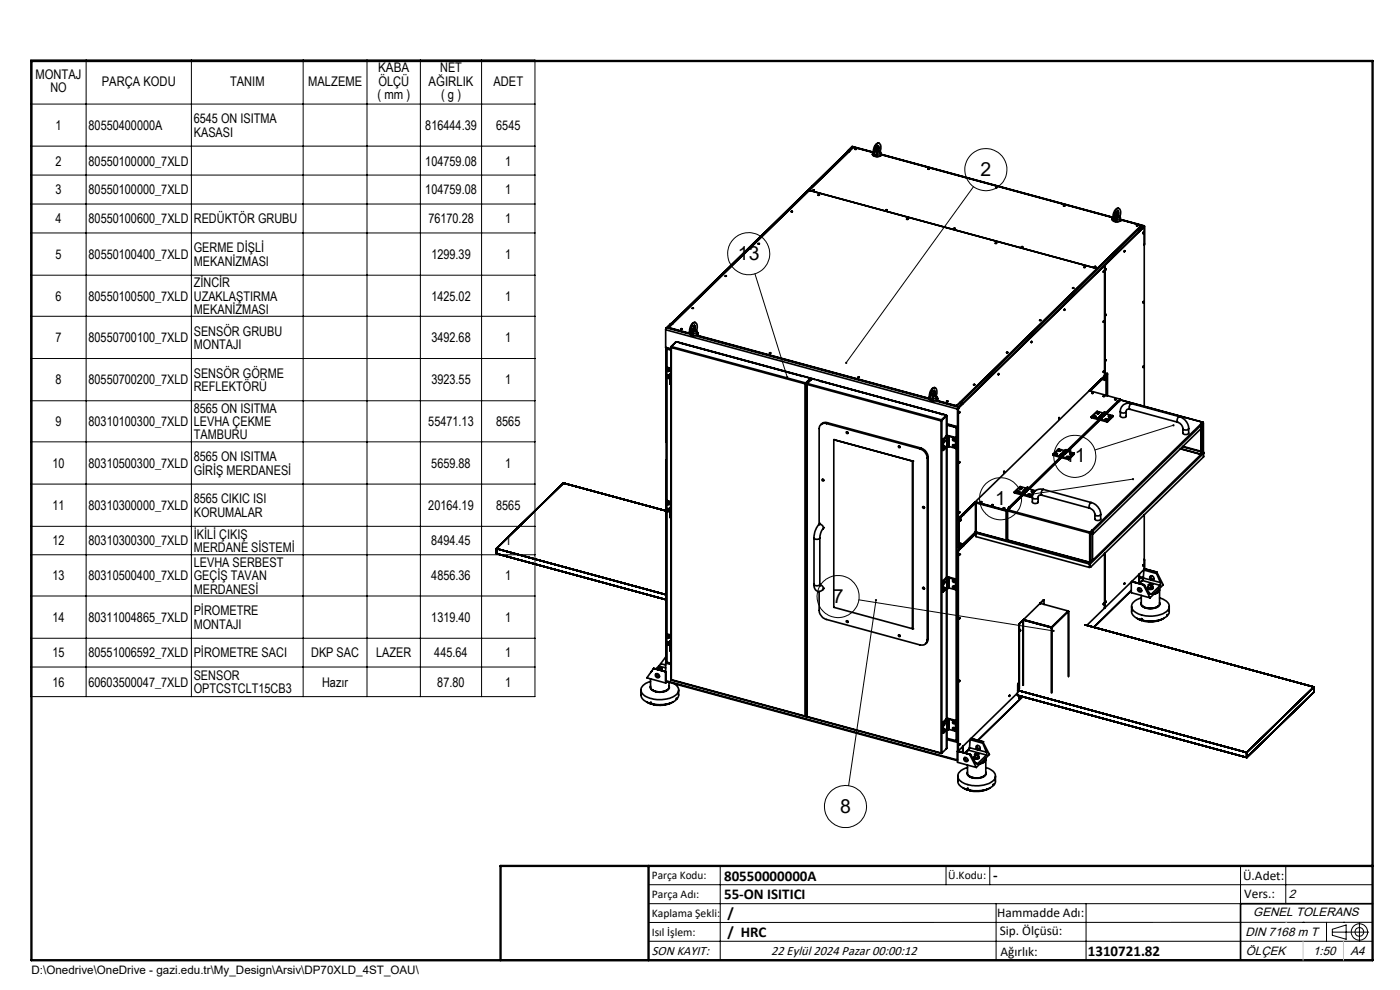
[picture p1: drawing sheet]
<svg xmlns="http://www.w3.org/2000/svg" width="297mm" height="210mm" viewBox="0 0 297 210" stroke-linecap="round" stroke-linejoin="round" font-family="sans-serif">
<defs><g id="words">
<g font-size="4.1">
<text x="208" y="37.3">2</text>
<text x="156.6" y="55.1">13</text>
<text x="225.7" y="98.1">11</text>
<text x="211.1" y="107.1">1</text>
<text x="176.7" y="127.8">7</text>
<text x="178.2" y="172.4">8</text>
</g>
<g font-size="3.2">
<text x="153.6" y="186.8">80550000000A</text>
<text x="153.6" y="190.8">55-ON ISITICI</text>
<text x="210.7" y="186.6">-</text>
<text x="154.3" y="194.8">/</text>
<text x="154.3" y="198.8">/ HRC</text>
<text x="230.8" y="202.8">1310721.82</text>
</g>
<g font-size="2.8">
<text x="7.5" y="16.7">MONTAJ</text>
<text x="80.2" y="15.3">KABA</text>
<text x="93.4" y="15.3">NET</text>
<text x="10.7" y="19.6">NO</text>
<text x="21.6" y="18.2">PARÇA KODU</text>
<text x="48.8" y="18.2">TANIM</text>
<text x="65.4" y="18.2">MALZEME</text>
<text x="80.1" y="21">( mm )</text>
<text x="80.3" y="18.2">ÖLÇÜ</text>
<text x="90.9" y="18.2">AĞIRLIK</text>
<text x="93.6" y="21">( g )</text>
<text x="104.7" y="18.2">ADET</text>
<text x="11.8" y="27.6">1</text>
<text x="18.8" y="27.6">80550400000A</text>
<text x="41.1" y="26.2">6545 ON ISITMA</text>
<text x="41.1" y="29">KASASI</text>
<text x="90.2" y="27.6">816444.39</text>
<text x="105.3" y="27.6">6545</text>
<text x="11.8" y="35.1">2</text>
<text x="18.8" y="35.1">80550100000_7XLD</text>
<text x="90.2" y="35.1">104759.08</text>
<text x="107.2" y="35.1">1</text>
<text x="11.8" y="41.2">3</text>
<text x="18.8" y="41.2">80550100000_7XLD</text>
<text x="90.2" y="41.2">104759.08</text>
<text x="107.2" y="41.2">1</text>
<text x="11.8" y="47.4">4</text>
<text x="18.8" y="47.4">80550100600_7XLD</text>
<text x="41.1" y="47.4">REDÜKTÖR GRUBU</text>
<text x="90.9" y="47.4">76170.28</text>
<text x="107.2" y="47.4">1</text>
<text x="41.1" y="53.5">GERME DİŞLİ</text>
<text x="11.8" y="54.9">5</text>
<text x="18.8" y="54.9">80550100400_7XLD</text>
<text x="41.1" y="56.3">MEKANİZMASI</text>
<text x="91.5" y="54.9">1299.39</text>
<text x="107.2" y="54.9">1</text>
<text x="11.8" y="63.8">6</text>
<text x="18.8" y="63.8">80550100500_7XLD</text>
<text x="41.1" y="60.9">ZİNCİR</text>
<text x="41.1" y="63.8">UZAKLAŞTIRMA</text>
<text x="91.5" y="63.8">1425.02</text>
<text x="107.2" y="63.8">1</text>
<text x="41.1" y="71.2">SENSÖR GRUBU</text>
<text x="41.1" y="66.6">MEKANİZMASI</text>
<text x="11.8" y="72.6">7</text>
<text x="18.8" y="72.6">80550700100_7XLD</text>
<text x="41.1" y="74">MONTAJI</text>
<text x="91.5" y="72.6">3492.68</text>
<text x="107.2" y="72.6">1</text>
<text x="11.8" y="81.6">8</text>
<text x="18.8" y="81.6">80550700200_7XLD</text>
<text x="41.1" y="80.1">SENSÖR GÖRME</text>
<text x="41.1" y="83">REFLEKTÖRÜ</text>
<text x="91.5" y="81.6">3923.55</text>
<text x="107.2" y="81.6">1</text>
<text x="41.1" y="87.6">8565 ON ISITMA</text>
<text x="11.8" y="90.4">9</text>
<text x="18.8" y="90.4">80310100300_7XLD</text>
<text x="41.1" y="90.4">LEVHA ÇEKME</text>
<text x="41.1" y="93.2">TAMBURU</text>
<text x="90.9" y="90.4">55471.13</text>
<text x="105.3" y="90.4">8565</text>
<text x="11.1" y="99.2">10</text>
<text x="18.8" y="99.2">80310500300_7XLD</text>
<text x="41.1" y="97.8">8565 ON ISITMA</text>
<text x="41.1" y="100.7">GİRİŞ MERDANESİ</text>
<text x="91.5" y="99.2">5659.88</text>
<text x="107.2" y="99.2">1</text>
<text x="41.1" y="106.8">8565 CIKIC ISI</text>
<text x="11.1" y="108.2">11</text>
<text x="18.8" y="108.2">80310300000_7XLD</text>
<text x="41.1" y="109.6">KORUMALAR</text>
<text x="90.9" y="108.2">20164.19</text>
<text x="105.3" y="108.2">8565</text>
<text x="11.1" y="115.7">12</text>
<text x="18.8" y="115.7">80310300300_7XLD</text>
<text x="41.1" y="114.3">İKİLİ ÇIKIŞ</text>
<text x="41.1" y="117.1">MERDANE SİSTEMİ</text>
<text x="91.5" y="115.7">8494.45</text>
<text x="107.2" y="115.7">1</text>
<text x="11.1" y="123.1">13</text>
<text x="18.8" y="123.1">80310500400_7XLD</text>
<text x="41.1" y="120.3">LEVHA SERBEST</text>
<text x="41.1" y="123.1">GEÇİŞ TAVAN</text>
<text x="41.1" y="125.9">MERDANESİ</text>
<text x="91.5" y="123.1">4856.36</text>
<text x="107.2" y="123.1">1</text>
<text x="11.1" y="131.9">14</text>
<text x="18.8" y="131.9">80311004865_7XLD</text>
<text x="41.1" y="130.5">PİROMETRE</text>
<text x="91.5" y="131.9">1319.40</text>
<text x="107.2" y="131.9">1</text>
<text x="41.1" y="133.3">MONTAJI</text>
<text x="11.1" y="139.5">15</text>
<text x="18.8" y="139.5">80551006592_7XLD</text>
<text x="41.1" y="139.5">PİROMETRE SACI</text>
<text x="66" y="139.5">DKP SAC</text>
<text x="79.8" y="139.5">LAZER</text>
<text x="92.1" y="139.5">445.64</text>
<text x="107.2" y="139.5">1</text>
<text x="11.1" y="145.7">16</text>
<text x="18.8" y="145.7">60603500047_7XLD</text>
<text x="41.1" y="144.3">SENSOR</text>
<text x="41.1" y="147.1">OPTCSTCLT15CB3</text>
<text x="68.3" y="145.7">Hazır</text>
<text x="92.8" y="145.7">87.80</text>
<text x="107.2" y="145.7">1</text>
<text x="263.7" y="186.7">Ü.Adet:</text>
<text x="263.9" y="190.5">Vers.:</text>
<text x="211.5" y="194.5">Hammadde Adı:</text>
<text x="138.3" y="202.6">SON KAYIT:</text>
<text x="163.6" y="202.6">22 Eylül 2024 Pazar 00:00:12</text>
<text x="212.1" y="198.4">Sip. Ölçüsü:</text>
<text x="212.2" y="202.7">Ağırlık:</text>
</g>
<g font-size="2.6">
<text x="273.4" y="190.4">2</text>
<text x="265.9" y="194.4">GENEL TOLERANS</text>
<text x="264.2" y="198.5">DIN 7168 m T</text>
<text x="264.3" y="202.6">ÖLÇEK</text>
<text x="278.5" y="202.6">1:50</text>
<text x="286.5" y="202.6">A4</text>
</g>
<g font-size="2.5">
<text x="138.3" y="186.4">Parça Kodu:</text>
<text x="138.3" y="190.5">Parça Adı:</text>
<text x="201.2" y="186.5">Ü.Kodu:</text>
<text x="138.3" y="194.5">Kaplama Şekli:</text>
<text x="138.3" y="198.6">Isıl İşlem:</text>
<text x="6.7" y="206.7">D:\Onedrive\OneDrive - gazi.edu.tr\My_Design\Arsiv\DP70XLD_4ST_OAU\</text>
</g>
</g></defs>
<g fill="none" stroke="#000" stroke-width=".35">
<path d="M172.2 39.5l-29.8 29.1M172.3 39.5h-.1M172.4 39.4l-.2 .1M172.4 39.4h.1M179.7 32.2l-7.3 7.2M179.9 32l-.2 .3M179.9 32l.4 .1M180 32.2h-.2l-37.3 36.4M180 32.2l-37.3 36.4M180 32.2h.1M180.7 31.1l4.5 1.2M180.7 31.1l-.8 .9"/>
<path d="M180.7 31.1l4.6 1.2M181.4 31.7h.2M181.4 31.6h.3l-.3 .1zM185.2 32.5l-.1 .1a.95 .95 0 0 0 1.5 .6l.7-.3 48.7 13.2v.2M185.2 32.5l-.1-.2-4.1-1-9.2 9v.1M185.2 32.6l-.1 .2M185.2 32.5v.1M185.2 32.4v.2M185.7 33h.1M185.7 31.1a1.48 1.48 0 0 0 .1 1.9M185.7 31.1a1.62 1.62 0 0 0 0 1.9M185.7 31.1h.1"/>
<path d="M185.8 33h.1M185.9 31.8a.2 .2 0 0 1 .4 0 .2 .2 0 0 1-.1 .3 .2 .2 0 0 1-.3-.1M185.9 32.4l.2 .3M186.1 32.7l-.1 .2-.2 .1M186.2 31l-.1 .8M186.3 31l.1 1-.5 .1M186.3 31l.2 .3-.1 .7M186.3 31l-.1 .1a1.58 1.58 0 0 0-.3 1.3M186.4 32.1h.1a.26 .26 0 0 1 .3 .3 .26 .26 0 0 1-.3 .2l-.4 .1M186.4 32v.2M186.4 30.4a1.35 1.35 0 0 1 .3 1.7M186.4 30.4l-.4 .2-.3 .5"/>
<path d="M186.4 30.4a1.72 1.72 0 0 0-.9 2.4l.2 .2M186.8 32.3v.5a.94 .94 0 0 1-1.5 0v-.2M186.8 32.7l49.3 13.4M196.9 35.8l.2 .1zM196.9 35.9h.2M211.2 39.8h.3M153.8 58.6h.3M160.8 51.7h.3M167.8 44.9h.3zM167.9 44.9h.2M171.8 40.3v.1M171.8 40.4l-.2 .1-29.6 28.9v.1"/>
<path d="M171.8 40.4l60.8 16.5M172.5 40.4h.2M172.5 40.3h.3l-.3 .1zM173.6 41.3l.2 .1zM173.6 41.4h.2M188 44.6h.2M192.3 46.5h.3M202.5 48.5h-.2M202.5 48.5h.1M211.1 51.5l.3 .1zM211.1 51.6h.3M216.7 52.4h.3"/>
<path d="M225.6 43.7h.3M229.9 56.7h.3M232.2 56.6h.2M232.2 56.5l.2 .1h-.2zM232.6 56.9l.2 .1M232.6 56.9l.1 .1M232.7 57.1l-29.7 29M232.7 57l-29.7 29M232.7 57.1h.1M232.7 57v.1M232.8 57h-.1M234.1 57.6l.1-.1-.1 .2z"/>
<path d="M234.1 57.5v.2M234.2 56.4h.1M234.2 56.4l-30.9 30.1M234.3 56.4h.1M234.3 56.4l-30.9 30.1M234.4 56.2l-.1 .2M234.4 56.4v23.1M234.4 56.2v.1M234.4 56.3v.1M234.6 57l-.1 .2M234.6 57l-.1 .3zM236 46.3l-.1 .2a1.17 1.17 0 0 0 1.9 .3l.4-.1 3.8 1.2"/>
<path d="M236 46.4l-.1 .2M236.1 46.3l-.1 .1M236.1 46.2l-.1 .2M236.5 45a1.64 1.64 0 0 0 .1 1.8M236.5 45a1.54 1.54 0 0 0 0 1.8h.1M236.5 45h.1M236.6 46.8h.1M236.8 45.6a.21 .21 0 0 1 .3 0 .21 .21 0 0 1 0 .3 .21 .21 0 0 1-.3 0h-.1M236.8 46.2l.1 .3M236.8 46.2h.1M236.9 46.5l-.1 .3h-.2M237.1 44.9l-.1 .7"/>
<path d="M237.1 44.8l.1 1.1h-.5M237.2 44.8l-.4 .6v.8M237.2 44.8l.1 .2-.1 1.1M237.2 45.9v.1a.3 .3 0 0 1 .5 .2 .3 .3 0 0 1-.5 .3h-.3M237.3 44.2a1.27 1.27 0 0 1 .3 1.8M237.3 44.2a1.58 1.58 0 0 0-1.2 1.9l.2 .5 .2 .2M237.3 44.2a.85 .85 0 0 0-.8 .8M237.7 46.1v.5a.95 .95 0 0 1-1.5 0v-.2M237.7 46.5l5 1.4M237.7 46.6l4.9 1.3M238.5 53.2v.2zM238.5 53.2v.2"/>
<path d="M241.1 47.9h.3zM241.1 47.9h.2M241.2 48.8l.1 .1M241.3 48.9l-37.3 36.4M241.3 48.6l.5 .2M241.8 48.8l-.1 .3-.4-.2M242 47.9l-9.2 9.1M242.1 47.9h.1M242.5 49.3h.1l-.1 .3zM242.5 49.3v.2M242.6 48.2h.1M242.6 48.2l-8.2 8"/>
<path d="M242.6 48.1h.1M242.6 47.9l.2 .1-.1 4M242.6 47.9l-.8 .9M242.7 48.2v38M242.7 48.2l-8.3 8.1M242.7 48.1l-1 1M242.7 48.1v.1M141.2 73.7l.1 .1M141.2 69.9l61.9 16.9M141.2 69.9v3.8M141.2 73.7l1.1 .3M141.3 73.8l1 .3"/>
<path d="M141.3 73.8v19.8M141.3 73.9h.1M141.3 73.9l.2 .1M141.3 73.9v66.4l.2 .2M141.4 69.5l-.2 .4M141.4 69.5l5 1.4M141.4 78v2.1l.8 .3M141.4 78l.1-.1 .8 .2M141.4 78l.9 .3M141.5 73.9l.8 .2M141.5 74l.8 .3M141.5 74v3.9"/>
<path d="M141.8 78.3l.2 .3M141.8 79.6l.2 .3M142 69.5v.1M142 69.5l3.9 1.1M142 69.6l3.9 1.1M142.2 79.4h.1M142.2 79.3l.1 2.3M142.2 68.7h.5M142.2 68.7l-.8 .8M142.2 68.7l.4 .1M142.3 73.6l.1 70.6M142.3 79.2l-.1 .1"/>
<path d="M142.3 73.5l.1 .2M142.3 73.5l.1 .1M142.4 73.5v.2M142.4 73.5l28.5 7.7M142.4 73.7l28.4 7.7M142.4 73.7v70.5M142.7 68.6l-.3 .1M142.7 68.6h.1M143.3 72.6h.1M143.3 72.6l-1 .9M143.4 72.6l.9 .1M143.4 72.6h-.1"/>
<path d="M143.4 72.6l-1 .9M143.7 72.6h.1M143.8 72.6l29 7.8M143.8 72.6h.1M144.3 72.8h.1M144.3 72.7v.1M144.4 72.8l25.7 7M144.5 69.7l.2 .1zM144.5 69.8h.2M145.9 70.6v.1M146.2 70.5l-.3 .1M146.2 70.6l-.3 .1"/>
<path d="M146.2 70.5v.1M146.3 70.4l-.1 .1M146.3 70.5l-.1 .1M146.4 70.7v.1M146.7 71h.1M146.7 69.2a1.73 1.73 0 0 0 .1 1.8M146.7 69.2a1.62 1.62 0 0 0 0 1.8M146.7 69.2h.1M146.8 71h.1M146.9 65.3l.2 .1zM147 69.9l.4 .1-.5 .1M147 70.4v.1"/>
<path d="M147 70.5l.1 .2M147 65.4h-.1M147 65.4h.1M147.1 70.7l-.1 .2-.2 .1M147.2 69.1l-.1 .7M147.3 69l.1 1.1h-.5M147.4 70.3v-1.3a1.38 1.38 0 0 0-.4 1.5M147.4 70.2a.31 .31 0 0 1 .5 .2 .31 .31 0 0 1-.5 .3h-.3M147.4 71.2l49.8 13.5M147.5 68.4a1.4 1.4 0 0 1 .2 1.8M147.5 68.4a1.74 1.74 0 0 0-1.1 2.3l.3 .3M147.5 68.4a.96 .96 0 0 0-.8 .8"/>
<path d="M147.8 70.4v.4a.9 .9 0 0 1-1.4 0M147.8 70.4l.3 .3-.1 .3 .1 .2M147.8 70.5l.3 .3M148 71.1l.1 .2M148.1 71.2l48.6 13.2M148.1 71.2v.1M148.1 71.3l48.6 13.1M163.2 74.9h.3M163.3 74.9h.2zM170.1 79.8h.1M170.1 79.8l1.8 .5M211.8 79.3h.1l-.1 .2z"/>
<path d="M211.8 79.3v.2M213.5 74.7l.3 .1zM213.5 74.8h.3M218.8 72.5l.1-.1-.1 .3zM218.8 72.4v.2M220.6 68h.2M220.6 67.9l.2 .1h-.2zM225.8 65.6v.2M225.8 65.6v.2zM227.5 61.1h.3M234.1 78.8l.1-.1-.1 .3zM234.1 68.1v.2"/>
<path d="M234.1 78.7v.2M234.4 79.5l-31 30.4-.2-.1M234.4 79.6h.1M234.6 66.7l-.1 .2M234.6 76.3l-.1 .2M234.6 76.3l-.1 .3zM234.6 66.7v.2zM234.6 79.6h.1M234.6 79.6l-1 1M234.7 79.6v.1M234.7 79.6l-1 1M234.7 79.3v4.6"/>
<path d="M234.8 79.3v4.6M234.8 79.2l.1 .1M234.8 79.2l-.4 .3M234.9 79.3h.1M234.9 79.3v4.6M242.5 64v.2zM242.5 64v.2M242.5 77.7v.2M242.5 77.7v.3zM141.3 93.6v.1M141.3 97.7v42.7M141.3 97.7h.1"/>
<path d="M141.3 97.5v.2M141.5 80.2v26M170.8 81.4v70.5M170.8 81.4h.1M170.9 81.2l-.1 .2M170.9 81.3l-.1 .1M170.9 81.2v.1M170.9 81.3h.1M171 81.3l-.2 .1M171 81.3v70.6M171.2 81.4v70.6M171.2 81.4v.2"/>
<path d="M171.2 81.4h.1M171.2 81.3v.3M171.2 81.3l28.5 7.8M171.2 81.6l28.4 7.7M171.2 81.6v70.4M171.9 80.2l.4 .2M171.9 80.3l-1 .9M171.9 80.2h.1M171.9 80.2v.2M171.9 80.2l.1 .2M171.9 80.3v.1M171.9 80.4l-1 .9"/>
<path d="M171.9 80.4h.1M172 80.4l-1 .9M172 80.3v.3M172.2 80.4l-1 1M172.2 80.4h.1M172.2 80.4l1.8 .4M172.2 80.4l-1 .9M172.8 80.4l.1 .1M172.8 80.4l-.1 .1M173.3 80.6h.1M173.4 80.6l27.2 7.4M173.4 80.6h.1"/>
<path d="M174 80.9h.1M174 80.8v.1M174 80.8h.1M174.1 80.8h.1M174.1 80.8l-.1 .1M174.1 80.8l25.7 7.1M175.3 89.8h-.4l-.7 .2-.4 .5v.4v20.3M175.3 89.8l19.9 5.4M175.5 89.7l-.1-.1a1.08 1.08 0 0 0-1.3 .5M175.5 89.7l-.2 .1M175.5 89.7l19.8 5.3M176.9 93.3h.1"/>
<path d="M176.9 93.3l16.7 4.5M176.9 93.3v35.5l16.7 4.6M179.7 91.6l.2 .2M182 80h.3M190.8 94.6l.2 .2M193.6 97.8h.1M193.6 97.8v35.6M195.2 95.2l1 .7 .3 .4 .2 .8M195.3 95l.5 .2 .7 .6 .4 1.2M195.3 95l-.1 .2M196.7 97.1v38.6M196.7 84.4h.1"/>
<path d="M196.9 97l-.2 .1M196.9 97v38.5M197.1 84.3l-.4 .1M197.1 84.4h-.4M197.1 84.3v.1M197.2 84.3h-.1M197.2 84.3l-.1 .1M197.6 83a1.54 1.54 0 0 0 .1 1.8M197.6 83a1.72 1.72 0 0 0 0 1.8M197.6 83h.1M197.6 84.8h.1M197.7 84.8h.1"/>
<path d="M197.8 83.7h.4l-.1 .2h-.3M197.8 84.3l.1 .3M197.9 84.6v.2h-.2M198.1 82.9l-.1 .8M198.2 82.8l-.1 .1a1.58 1.58 0 0 0-.3 1.4M198.3 83.8l.1-.6-.2-.4 .1 1-.5 .2M198.3 84a.25 .25 0 0 1 .3 0 .25 .25 0 0 1 0 .3l-.7 .3M198.3 83.8v.3M198.3 82.2a1.35 1.35 0 0 1 .3 1.8M198.3 82.2a1.74 1.74 0 0 0-1.1 2.1l.4 .5M198.3 82.2l-.4 .2-.3 .6M198.3 85l5 1.4"/>
<path d="M198.7 84.2v.5a.84 .84 0 0 1-.8 .3 .84 .84 0 0 1-.7-.6M198.7 84.2l.1 .1a.3 .3 0 0 1 0 .5M198.7 84.3l.3 .3M198.8 84.8l.1 .2M198.8 84.9l.1 .1M198.9 85l3.9 1M198.9 85h.1M198.9 85l3.9 1.1M199.6 89.3v70.4M199.7 89.2l-.1 .1M199.7 89.1l-.1 .2M199.7 89.1v.1"/>
<path d="M199.7 89.1h.1M199.7 89.1l.1 .1M199.8 87.9h.1M199.8 89.2l-.2 .1M199.8 89.2v70.6M199.8 87.9l.9 .1M199.9 93.3l.2 .1M199.9 89h.1M199.9 93.3v2.2h.2M200.1 95.5h.1M200.1 93.4v2.1M200.1 93.4h.1"/>
<path d="M200.3 94.7v-.1a.25 .25 0 0 1 .1 .3 .25 .25 0 0 1-.2 .2zM200.3 93.4l-.1 .3M200.3 94.7l-.1 .3M200.3 93.3h.1a.26 .26 0 0 1 .1 .3 .26 .26 0 0 1-.3 .2zM200.6 88h.1M200.7 88v.2M200.7 88.2l-1 .9M200.7 88.2h.1M200.7 88.1v.1M200.7 88.1h.1M200.8 92.5l.5-.1 1.6 .4-.1 .1M200.8 92.5l.1 .2"/>
<path d="M200.8 88.1v.1M200.8 92.5v.1M200.8 92.5l-.9 .8M200.8 88.2l-1.1 .9M200.8 88.2h.1M200.8 88.2l-1 1M200.8 88.2v4.3M200.8 94.9v27.6M200.8 90.1l2.3 .5M200.8 85.2h.3M200.8 92.6h.1M200.8 90l2.4 .7"/>
<path d="M200.8 90.2l2 .5M200.8 92.6l.2 .1M200.8 89.9l2.3 .6M200.9 93.7h.1M200.9 94.3h.1M200.9 92.7l-.1 29.8M200.9 93.2l.4-.1-.1 .6M200.9 94.3l.4-.1v.5l1.4 .4M200.9 93.7h.3M200.9 92.7l-.8 .7M200.9 92.5h.3zM201 92.7v2.1"/>
<path d="M201 94.8h-.1l-.8 .7M201.2 92.6v2.2M201.2 92.6l-.2 .1M201.2 94.8h-.2M201.3 93.5v.1M201.3 94.6h.1M201.3 92.6h-.1M201.3 92.6l-.1 2.2M201.3 92.6l1.4 .3M201.3 93.6l-.1 .1M202.3 93.1l.2 .2M202.3 94.4l.2 .2"/>
<path d="M202.7 92.9v2.2M202.7 92.9h.1M202.7 95.1h.1M202.8 86v.1M202.8 92.9v2.2M202.8 90.7v66.4M202.9 95l-.1 .1M203 86h-.2M203 86.1h-.2M203 86v.1M203.1 90.5l.1 .2h-.4M203.1 86.8v3.7"/>
<path d="M203.2 89.2h.1M203.2 90.5h.1M203.2 89.4h.1M203.2 86.7h.1M203.2 86.7v23.1M203.3 86.4l-.2 .4M203.3 86.5l-.1 .2M203.3 86.7v30.1M203.3 86.5h.1M203.4 86.5l-.1 .2M203.5 87.4l.1 .2zM203.6 97.9l-.1 .3z"/>
<path d="M203.6 87.3l-.1 .3M203.6 98l-.1 .2M203.7 85.4l.5 .1M203.9 85.2l.1 .1M204 85.3l.3 .2-.5-.2M204.1 85.7h.1M204.2 85.5l.1 .1M204.2 85.5l-.9 .9M204.2 85.6l-1 1v3.9M206.6 81.6h.2zM206.7 81.6h-.1M206.7 81.6h.1"/>
<path d="M213 100v.2zM213 100l-.1 .2M223.4 96.4v.2l1.6 .4 .3-.2M223.4 96.4l1.4 .4v-.2M223.8 96.2h.5a.25 .25 0 0 1-.3 .2 .25 .25 0 0 1-.2-.2zM223.9 96.4h.3M224 96.4h.1M224.5 95.5h.1a.23 .23 0 0 1 .4-.1 .23 .23 0 0 1 0 .4 .23 .23 0 0 1-.4-.1zM224.6 95.7h.3M224.6 95.2l-.1 .1M224.6 95.2l1.3 .4M224.6 95.2l-1.2 1.2"/>
<path d="M224.6 88.6l.1 .2zM224.6 88.6v.2M224.6 95.7h.2M224.9 97l-6.7 6.5M225 96.5l-.2 .1M225 96.5l.1 .1M225.1 97h.1M225.1 97l-6.8 6.7M225.1 97l1.6 .5M225.1 96.3h.3l.2 .2v.1l-.3 .3M225.1 96.3l-.3 .3M225.1 96.6l.2 .2"/>
<path d="M225.2 97.1l-6.8 6.6M225.3 96.9l-.2 .1M225.3 96.9l1.4 .4M225.3 96.8h.1M225.4 96.7h.1M225.4 96.1l-.3 .2M225.5 96l-.5 .5M225.5 96h.2M225.5 96l-.1 .1M225.6 96.5l-.5 .5M225.7 96l.2 .3M225.7 96l-.6 .6"/>
<path d="M225.8 95.7l-.1 .1M225.8 95.7h.2M225.8 95.7l-.3 .3M226 96.2h.1M226 95.7l.1 .2M226 95.7l-.3 .3M226.1 96l-.2 .3M226.1 96l-.8 .8M226.1 96h.1M226.1 95.9l-.8 .9M226.1 95.9v.1M226.1 95.4l-.3 .3"/>
<path d="M226.1 95.4l.2 .1M226.1 95.4l-.7 .7M226.2 96l-.3 .3M226.2 96.9l.5-.1a.25 .25 0 0 1-.2 .3 .25 .25 0 0 1-.3-.2zM226.3 95.5l-.3 .2M226.3 95.5l.1 .1M226.4 97h.3M226.4 97.1h.2M226.4 95.7l-.3 .3M226.4 95.7l1.5 .4M226.4 95.6l-.3 .3M226.4 95.6v.1"/>
<path d="M226.7 97.3h.1M226.7 97.3v.2M227 96.2h.4a.23 .23 0 0 1-.2 .2 .23 .23 0 0 1-.2-.2zM227 96.4h.4M227.2 96.4h.1M227.9 96.1v.1M227.9 96.1l-1.2 1.2M227.9 96.2l-1.2 1.1M227.9 96.2l-1.2 1.3M231.1 82.9h.1M231.2 82.9h.1M231.5 88.4v.2l1.7 .4"/>
<path d="M231.6 88.4h-.1M231.6 88.4l1.4 .4v-.2M231.6 83.3l.3 .1zM231.6 83.4h.3M231.7 83.5h.1M231.9 88.3l.2-.1a.24 .24 0 0 1 .3-.1 .24 .24 0 0 1 0 .4 .24 .24 0 0 1-.3-.1zM232.1 88.4h.3M232.1 88.4h.2M232.7 87.6l.1-.1a.21 .21 0 0 1 .3-.1 .21 .21 0 0 1 0 .4 .21 .21 0 0 1-.3-.1zM232.8 87.7h.3M232.8 87.3l1.3 .3M232.8 87.3l-1.2 1.1"/>
<path d="M232.8 87.3l-1.3 1.1M232.8 87.7h.2M233.1 89l-6.7 6.6M233.1 88.6h-.1M233.1 88.6h.2M233.2 89h.1M233.3 89.1h.1M233.3 89.1l-6.9 6.6M233.3 89.1l1.6 .4M233.3 88.6l.1 .2M233.3 89v.1M233.4 89.1l-6.9 6.7"/>
<path d="M233.4 88.9l-.2 .1M233.4 88.9l.3-.3-.3 .4M233.4 88.3l-.1 .1M233.4 88.3h.2M233.4 88.8v.1M233.4 88.3l-.3 .3M233.5 88.9l-.2 .2M233.5 88.9l1.3 .4M233.6 80.4h.1M233.6 80.4l-2.5 2.5 6.5 1.9M233.6 80.5l.1 .1M233.6 80.4v.1"/>
<path d="M233.6 80.5l-2.5 2.4M233.6 88.1l.3-.1 .1 .2M233.6 88.8h.1M233.6 88.3l.1 .2M233.6 88.3l-.3 .3M233.7 80.6l-2.4 2.3M233.7 88.5l-.3 .3M233.7 88.6h.1M233.7 88.5v.1M233.8 88.6l-.3 .3M233.9 87.8h.3l.1 .1-.3 .5v-.2M233.9 87.8l-.9 .8"/>
<path d="M233.9 80.2v.2M234 84l.3 .1zM234 88.3l-.3 .3M234 88.2l-.3 .3M234.1 84.1h.2M234.1 84.1h.1M234.2 88.2h.1M234.3 87.4l-.9 .9M234.3 87.4l.2 .1M234.3 87.4l-.4 .4M234.3 88l-.3 .3M234.4 80.3l-.1 .3"/>
<path d="M234.4 88.9l.2-.1a.24 .24 0 0 1 .3 0 .24 .24 0 0 1 0 .3 .24 .24 0 0 1-.3 0zM234.5 87.5l-.9 .8M234.5 87.5l.1 .2M234.5 89.1h.3M234.6 89.1h.2M234.6 87.8l-.6 .5M234.6 87.8l1.4 .4M234.6 87.7l-.6 .5M234.6 87.7v.1M234.8 89.3l.1 .1M234.9 89.4v.1M235.1 88.3l.2-.1a.23 .23 0 0 1 .3-.1 .23 .23 0 0 1 0 .3 .23 .23 0 0 1-.3 0z"/>
<path d="M235.2 88.4h.3M235.3 88.4h.2zM236 88.2h.1M236 88.2l-1.2 1.1M236.1 88.2v.2l-1.2 1.1M236.1 88.2l-1.2 1.2M236.5 84.7h.2M236.5 84.6l.2 .1-.2 .1zM236.5 84.8h.2M237 85.2h.1M237 85.2l.1 .1M237 85.2l-2.4 2.4"/>
<path d="M237.2 85.2h-.2M237.2 85.2l-.1 .1M237.3 85.3l-2.7 2.5M237.3 85.3l-2.6 2.5M237.5 84.9h.1M237.6 84.9h.1M237.6 84.9l-.4 .3M237.6 84.8v.1M237.6 84.9l-.4 .4v-.1M237.6 84.8l-.4 .4M237.7 84.8h-.1M237.7 87.3v1a.76 .76 0 0 0 1.2 0v-1"/>
<path d="M237.7 87.3a.76 .76 0 0 0 1.2 0M237.7 84.7l-.1 .1M237.7 84.8h.1M237.7 84.8l17.5 4.8M237.7 84.8l-.4 .5M239.7 86.8l-.6 .1-.2 .4M239.7 86.8l10.1 2.8M240 85.6a1.74 1.74 0 0 0-2.3 1.7M240 85.6a.92 .92 0 0 0-.3 1.2M240 85.6l10.2 2.8M249.8 89.6a1.53 1.53 0 0 1 1.1 1.3M250.2 88.4a2.73 2.73 0 0 1 2 2.5"/>
<path d="M250.2 88.4a.92 .92 0 0 0-.4 1.2M250.4 95.2l4.2 1.2M250.5 95.2l4.1 1.1M250.9 94.8l3.9 1M250.9 90.9v1a.76 .76 0 0 0 1.3 0v-1M250.9 90.9a.76 .76 0 0 0 1.3 0M250.9 94.7l3.9 1M254.6 96.3v.1M254.7 90l.1 .2M254.7 90l-23 22.5M254.8 96.2v.1M254.8 90.9v5.3"/>
<path d="M254.8 96.2h.1M254.8 90.2v.7l-23 22.4M254.8 96.3h.1M254.8 96.3h-.2M254.8 96.3l-.2 .1M254.8 90.2l-23 22.5M254.8 90.2l.1 .1M254.9 90.1h-.1M254.9 96.2l.1 .1M254.9 90.1h.1M254.9 90.3v5.9M254.9 96.3h-.1"/>
<path d="M254.9 96.3l-23.2 22.6M255 90.1l-.1 .2M255.1 89.6h.1M255.1 89.6l-.4 .4M255.1 89.7h.1M255.2 89.7l-.4 .3M255.2 89.7l-.3 .4M255.2 89.7h.1M255.2 89.6l.1 .1-.3 .4M255.2 89.6v.1M255.2 96h.1M255.3 95.9h.1"/>
<path d="M255.3 89.7v6.2M255.3 95.9l-.3 .4M255.3 96.1l-.1-.1 .1 .2M255.3 96.2v.7l-23.9 23.4M255.3 96.2l-24 23.4M105.3 116.4l36 9.7M105.3 116.4v1l36 9.8M141.3 108.4l-21.8-5.9-14.2 13.9M141.4 106.3l.9 .3M141.5 108.5v26M141.8 106.6l.2 .2M141.8 107.9l.2 .3"/>
<path d="M142.2 107.7h.1M142.3 106.4l-.9-.2v2.2l.8 .2M142.3 107.5v2.3M172.7 114.1a.76 .76 0 0 0 1.2 0M172.7 114.1v9.9M173.7 111.3a4.4 4.4 0 0 0-1 2.8M173.7 111.3a.67 .67 0 0 1 .7 .2 .67 .67 0 0 1 .2 .7M173.9 114.1v9.9M174 111l-.3 .3M174.6 112.2l-.5 .8-.2 1.1M174.6 101.7l.1 .1M174.9 111.9l-.3 .3"/>
<path d="M195.9 107.5l.2 .2M203.2 109.8l.1 .1M203.2 116.9v42.2M203.2 116.9h.1M203.3 116.7l-.1 .2M203.3 116.9v42.2M203.3 116.7l.1 .1M203.3 116.2l.1 .1M203.3 110.3h.1M203.3 116.2h.1M203.3 110.3v5.9M203.4 116.8l-.1 .1"/>
<path d="M203.4 110.1l-.1 .2M203.4 110.3v5.9M203.4 110.1h.1M203.5 110.1l-.1 .2M203.6 108.5l-.1 .3zM203.6 108.5l-.1 .3M203.6 117.5l-.1 .3zM203.6 117.6h.1M203.6 117.6l-.1 .1M203.7 110.2l.2-.1-.2 .4zM203.8 115.3l.1-.1v.3l-.2 .2zM203.8 110.1l-.1 .4"/>
<path d="M203.8 115.2l-.1 .4M204.2 109.1v.3M204.2 115.6v.3M204.2 115.9h.1M204.2 109.1v.2M204.2 115.7h.1M204.2 115.7l.1 .1M204.3 109h.1M204.3 109l.1 .1M204.4 109l.1 .1M204.4 115.5h-.1M204.4 108.9h.1"/>
<path d="M204.4 109.1h.1M204.4 109.1l-1 1M204.4 109h-.1M204.4 108.9v.1M204.5 109.1l-1 1M206.8 106.6l.1 .2M206.9 112.9l-2.5 2.5M206.9 112.9l-2.5 2.6M206.9 106.8l-2.4 2.3M206.9 106.7h.1M206.9 106.5l6.5 1.7M206.9 106.5l-2.5 2.4"/>
<path d="M206.9 106.5h.1M206.9 106.7v6.2M206.9 106.5l-2.5 2.5M206.9 106.5l6.5 1.8M206.9 106.7v.1M206.9 112.9h.1M207 112.9l-3.6 3.3M207 112.9h.1M207 112.9v.1M207 113l-2.6 2.5M207 112.8l-.1 .1M207 106.7h-.1"/>
<path d="M207 113.1v.7l24.1 6.5M207 112.8l.2 .1M207 106.7v6.1M207 106.7h.2M207 113.1l24.1 6.6M207 113.2l-3.6 3.6M207 113.1l-3.7 3.6M207.1 106.6l-.2 .1M207.1 106.6l-.1 .1M207.1 106.6l.1 .1M207.1 112.9l-2.9 2.8M207.1 112.9l-.1 .2"/>
<path d="M207.1 112.9l-.1 .1M207.1 112.9h.1M207.2 112.9l6.3 1.7M207.2 106.7l6.2 1.7M207.2 112.9l6.2 1.7M207.2 106.6v.1M208 106.4l.2 .1zM208 106.5h.2zM208.1 106.5h.1M210.4 107.1h.3zM210.4 107.1h.3M210.5 107.2h.1"/>
<path d="M212.8 107.8h.3zM213.1 107.8h-.2h.1M213.4 114.6h.1M213.4 108.2v.1M213.4 108.4v6.2M213.5 108.3l-.1 .1M213.5 108.4h.1M213.5 108.4h-.1M213.5 108.3v.1M213.5 114.6l17.7 4.8M213.5 114.6h.1M213.6 108.4h.1"/>
<path d="M213.6 108.2h-.2M213.6 108.3h-.2M213.6 108.4h-.2M213.6 114.5l-.2 .1M213.6 108.2v.1M213.6 108.4v6.1M213.7 108.3v6.2M213.7 108.3v.1M213.7 114.5h-.1M213.7 114.5l17.5 4.8M213.7 108.3h.1M213.7 108.4l17.5 4.7"/>
<path d="M213.7 108.4v6.1M213.8 108.2l-.1 .2M213.8 108.2l17.4 4.7M213.9 108h.1M214 107.7h.1M214 107.7l.1 .1-.5 .4M214 107.9l-.4 .5M214 107.9h.1M214.1 107.9h.1M214.1 107.9h-.1M214.1 107.8h.1M214.1 107.7v.2"/>
<path d="M214.1 107.8l-.5 .5M214.2 107.8l-.1 .1M214.2 107.8l-.4 .4M215.2 104.4v.2l1.6 .4M215.2 104.3v.1M215.2 104.3l1.5 .4v-.1M215.6 104.2l.2-.1a.24 .24 0 0 1 .3 0 .24 .24 0 0 1 0 .3 .24 .24 0 0 1-.3 0zM215.7 104.3h.1M215.7 104.3h.3M215.8 104.4h.2M216.3 103.5a.24 .24 0 0 1 .3-.2 .24 .24 0 0 1 .1 .4zM216.4 103.7h.3"/>
<path d="M216.4 103.2l1.3 .4M216.4 103.2l-1.2 1.1M216.4 103.2l-1.2 1.2M216.5 103.7h.2M216.7 105l-2.7 2.7M216.8 104.5l-.1 .1M216.8 104.5l.2 .1M216.8 104.9v.1M217 105l-2.9 2.8-.1-.1M217 105h.1M217 105l.1-.1 1.4 .3M217 105l1.5 .5"/>
<path d="M217 104.6l.1 .1M217 104.9v.1M217 105l-2.8 2.8M217.1 104.8l-.3 .2M217.1 104.2l-.1 .1M217.1 104.2l.2 .1M217.1 104.7v.1M217.1 104.2l-.3 .3M217.2 104h.4l.1 .2M217.3 104.7h.1M217.3 104.3l.1 .1M217.3 104.3l-.3 .3"/>
<path d="M217.4 104.5l-.1 .1M217.4 104.6l-.3 .3M217.4 104.4l-.3 .3M217.4 104.5l-.3 .3M217.4 104.4v.2M217.5 103.7l-.8 .9M217.7 103.7l-.6 .5M217.7 103.7h-.2M217.7 103.7l.3 .2M217.7 104.3h.1M217.7 104.2l-.3 .2M217.7 104.2v.1"/>
<path d="M217.8 104.1h.1M217.9 103.4l-.4 .3M217.9 103.4l-.2 .3M217.9 103.4h.2M218 104l-.3 .3M218 103.9l-.3 .3M218 103.9l-.6 .7M218.1 104.9l.1-.1a.24 .24 0 0 1 .4-.1 .24 .24 0 0 1 0 .4 .24 .24 0 0 1-.4-.1zM218.1 103.4l-.8 .9M218.1 103.4l.2 .2M218.2 105h.3M218.3 105h.1"/>
<path d="M218.3 103.7l-.6 .5M218.3 103.7l1.4 .4M218.3 103.6l-.3 .3M218.3 103.6v.1M218.5 105.2v.1M218.5 105.3v.2M218.9 104.1a.23 .23 0 0 1 .4-.1 .23 .23 0 0 1 0 .4 .23 .23 0 0 1-.4-.1l-.1-.1zM218.9 104.3h.3M219 104.3h.1zM219 105.5v1a.71 .71 0 0 0 1.2 0v-1M219 105.5a.75 .75 0 0 0 1.2 0M219.1 105l-.6 .5"/>
<path d="M219.2 104.7l-.7 .6M219.3 104.4l-.8 .8M221 105l-.6 .1-.2 .4M221 105l10.2 2.8M221.3 103.8a1.75 1.75 0 0 0-2.3 1.7M221.3 103.8a.95 .95 0 0 0-.3 1.2M221.3 103.8l10.2 2.8M231.1 119.7v.6M231.2 107.8a1.57 1.57 0 0 1 1.1 1.3M231.2 119.3h.1M231.2 119.4l-.1 .3M231.2 119.5v.1"/>
<path d="M231.2 119.4l.1 .2M231.2 113.1v6.2M231.2 119.4v.1M231.2 119.6v.7M231.2 119.6l-.1 .1M231.2 113.1h.1M231.2 112.9v.2M231.2 119.6h.1M231.3 119.3h.1M231.3 119.6v.7M231.4 113.1h-.2M231.4 113.1v6.2h-.2"/>
<path d="M231.5 106.6a2.73 2.73 0 0 1 2 2.5M231.5 106.6a.9 .9 0 0 0-.3 1.2M231.6 112.7l-.4 .4M231.6 112.7h.1M231.7 112.6l-.5 .5M231.7 112.5l.1 .2M231.7 112.6h.1M231.7 112.5l-.5 .4M231.7 112.5v.1M231.7 112.7l.1 6.1-.6 .6M231.7 112.7l-.3 .4M231.7 112.6l-.1 .1"/>
<path d="M231.7 112.6l.1 .1M231.8 113.3h.1M231.8 113.2v.1M231.8 112.7v.6M232.3 109.1v1a.76 .76 0 0 0 1.2 0v-1M232.3 109.1a.76 .76 0 0 0 1.2 0M234.4 117.4v11.4M242.5 119.8v.2M242.5 119.8v.2zM242.7 118.6l.1 2M242.7 109.2v11.4M141.2 139.4l-1 1.4"/>
<path d="M141.2 139.4h.1M141.3 139.3l-.1 .1M141.4 134.5v2.2l.8 .2M141.4 134.5l.9 .2M141.4 134.6l.9 .2M141.5 136.8v3.7M141.8 134.9l.2 .2M141.8 136.2l.2 .2M142.2 135.9l.1 2.2M142.2 136h.1M142.3 135.8l-.1 .1M172.7 124a1.12 1.12 0 0 0 .5 1.3 1.12 1.12 0 0 0 1.4-.2"/>
<path d="M172.7 124a.76 .76 0 0 0 1.2 0M173.8 125.5v4.5l.6 .9 .6 .4 20.5 5.5a1.08 1.08 0 0 0 1.2-1.1M173.9 124l.1 .3M173.9 124.1h.3l.4 .4v.6M174 123.9l-.1 .1M174.9 124.8l-.3 .3M179.7 131.7l.2 .2M190.8 134.7l.2 .2M193.6 133.4h.1M195.9 124.6l.2 .2M196.9 135.5l-.1 .5-.4 .6M196.9 135.5l-.2 .2"/>
<path d="M199.9 123.3v2.2h.2M199.9 123.3l.2 .1M200.1 123.4v2.1M200.1 125.5h.1M200.1 123.4h.1M200.3 124.7a.23 .23 0 0 1 .2 .2 .23 .23 0 0 1-.3 .2zM200.3 123.4l-.1 .3M200.3 124.7l-.1 .3M200.3 123.3a.27 .27 0 0 1 .1 .3 .27 .27 0 0 1-.2 .2zM200.7 122.5l-.8 .8M200.7 122.5h.1M200.8 122.5l.1 .2-.8 .7"/>
<path d="M200.8 122.5v.1M200.8 124.8v27.7M200.8 122.5l.5-.1 1.6 .5h-.1M200.8 122.6l.1 2.2M200.8 122.6l.2 .1M200.8 122.5h.1M200.9 123.2h.1M200.9 123.7h.1M200.9 124.2h.4v.5l1.4 .4M200.9 123.2l.4-.1v.5l-.4 .1M200.9 124.8l-.8 .7M200.9 124.8h.1"/>
<path d="M201 122.7v2.1M201 124.8h.2M201.2 122.7h-.2M201.2 122.7v2.1M201.3 123.5v.1M201.3 124.6h.1M201.3 122.6l1.4 .4M201.3 122.6l-.1 .1M201.3 122.6l-.1 2.2M202.3 123.1l.2 .2M202.3 124.4l.2 .2M202.7 125.1h.1"/>
<path d="M202.7 123v2.1M202.8 122.9v2.2M202.8 122.9l-.1 .1M202.9 125l-.1 .1M203.5 131.1l.1 .2zM203.6 131l-.1 .3M216.2 132.4v13.7M216.3 132.2l-.1 .2M216.3 132.2h.1M216.4 133.6h.1l-.1 .2zM216.4 133.8h.1M216.4 133.6v.2"/>
<path d="M217 131.5h.1M217 131.5l-.7 .7M217 131.5v13.9M217.1 131.5l5.9 1.6M217.1 131.5v13.9M217.1 131.5h-.1M217.1 131.5h.1M217.1 131.5l6 1.6M217.2 131.4l.1 .1M217.2 131.4h.1M217.3 131.5l5.8 1.5M217.3 131.5l5.8 1.6"/>
<path d="M217.3 131.5h.1M218.7 131.9h.1M219.6 132.1v.1M220.6 128h.1M220.6 132.4v.1M220.7 128h.1M220.7 132.4v.1M221.4 127.3h.1M221.4 127.3l-.8 .7M221.4 127.3l.1 .9M221.4 127.3l-.7 .7M223 133.1h.2"/>
<path d="M223 133.1h.1M223 133.1v13.9M223.1 133.1h.1M223.1 133l.1 .1M223.1 133v.1M223.2 133.1v13.9M226.6 129.6l.1 .1M226.6 129.6l-5.9-1.6-3.5 3.4 .1 .1M226.6 129.6l-3.5 3.4M226.7 129.6v.1M226.7 129.7l-3.5 3.4M226.7 129.7v13.8"/>
<path d="M230.2 132.5l48.5 13.2M231.2 120.3l-.1 .1M231.2 120.3h-.1M231.2 120.3h.1M231.3 120.3h.1M234.1 128v.2M234.1 128h.1M234.4 128.8l-3.8 3.8M234.4 128.9h.1M234.6 127.6v.2zM234.6 127.6l-.1 .2M238.5 123.7v.2z"/>
<path d="M238.5 123.7v.2M240 125.3l-7.9 7.8M240 123.5v2.2l4 1.1M240 125.2l-8 7.8M240.1 128.6v1.1a2.37 2.37 0 0 0 2.1 1.8M240.1 123.4l2.5 .7M240.1 123.4l2.5 .6M240.1 123.3l2.6 .7M241.2 131.2l1 .4M241.4 124.7a.47 .47 0 0 1 .7 .2 .47 .47 0 0 1-.3 .7l-.4-.4zM241.5 124.7l.2 .5 .5 .1M241.6 123.6v.1"/>
<path d="M241.6 121.8v1.8M241.6 123.6l-.1 .1M241.7 131.4l.5 .1M241.7 121.8l.1 1.8M241.7 122.3l.9 .2M241.7 123.6h.1M241.7 122.5l.8 .3M242.1 127.8a1.04 1.04 0 0 0 1.2 1.2 2.36 2.36 0 0 0 2.8-.8l-.1-.4M242.1 126.9a2.27 2.27 0 0 0-2 1.9 3.4 3.4 0 0 0 3.4 1.9 5.2 5.2 0 0 0 4.4-1.4 1.5 1.5 0 0 0-1.1-2.2l-.8-.2M242.2 131.5h.1M242.2 131.5l.1 .1M242.3 131.5v.1"/>
<path d="M242.3 131.6l.3 .1M242.4 123.1l3.7 1.1M242.4 123.1l-.7 .6M242.4 123l-.6 .6M242.5 128.6a3.1 3.1 0 0 0 3.1 0M242.5 122.6l-.1 .5M242.5 122.6l3.7 1M242.6 124.1l1.4 2.7M242.6 124h.1l1.2 2h.4M242.6 124v.1M242.6 131.6v.1M242.7 120.8l-8.3 8"/>
<path d="M242.7 120.8v.1M242.7 120.9l2.7 .8M242.7 120.9l-.2 1.7M242.7 120.6v.2M242.7 120.7h.1M242.8 120.7l2.6 .6M242.8 120.6l2.6 .7M242.8 120.6v.1M243.6 124.7a.52 .52 0 0 0 .5 .4 .52 .52 0 0 0 .4-.4M243.6 124.6v.3M243.6 124.5a.47 .47 0 0 0 .5 .4 .47 .47 0 0 0 .4-.4M243.6 124.5a.49 .49 0 0 0 .5 .3 .49 .49 0 0 0 .4-.3"/>
<path d="M243.6 124.1l.6 .1M243.6 124.1v.6l.6 .1M243.9 125.9l.4 .1M244.2 122.2l.1 .5 .5 .1M244.2 124.2v.6M244.5 123.9l-.3 .3M244.5 123.9l-.6-.1-.3 .3M244.5 123.9v.6M244.5 124.5l-.3 .3M244.5 124.6v.3M245.4 121.3v.4M245.4 121.7l.8 1.9"/>
<path d="M245.4 121.3h.1M245.4 121.3l1.4 2.8-2.8 2.7M245.9 124.9v.5l-.3 .3-.8 .3M246 124.9a1.1 1.1 0 0 1-1.2 1.2M246 125.1v2.9a2.12 2.12 0 0 1-2.8 .9l-.7-.3-.4-.4v-1.9M246.1 124.2l-1.8 1.8M246.2 123.6l-.1 .6M246.5 131.4a6.3 6.3 0 0 1-3.9 .3M246.9 131.2a5.4 5.4 0 0 1-4.3 .5M247.6 130.3l-.1 .3zM248 128.6v1.1a2.55 2.55 0 0 1-2.5 1.9l-2 .2-1.3-.3M136 146.4v1a2.36 2.36 0 0 0 2.1 1.9 5.9 5.9 0 0 0 5.6-1.1l.3-.7v-1.1"/>
<path d="M137.2 148.9l.9 .5M137.6 149.1l.5 .2M138 144v1.8a2.12 2.12 0 0 0 2.6 .9l.8-.2 .4-.4 .1-.2v-1.2M138 145.5a1.13 1.13 0 0 0 1.3 1.3 2.56 2.56 0 0 0 2.7-.9l-.1-.4M138 144.6a2.17 2.17 0 0 0-2 1.9 3.1 3.1 0 0 0 2.9 1.8 4.9 4.9 0 0 0 4.9-1.4l.1-.2a1.43 1.43 0 0 0-.8-1.7M138.1 142.5l.2-.1-.3 .3M138.1 149.3h.1M138.2 149.3h.1M138.2 149.3l.3 .1M138.4 146.4a3.1 3.1 0 0 0 3.1 0M138.5 149.4h.1M138.6 141.8h.1"/>
<path d="M138.6 141.8l2.6 .7M138.6 141.8l-1.4 2 4 1.1M138.7 141.8l2.5 .6zM139.1 143a.47 .47 0 0 1 .7 .1 .47 .47 0 0 1-.2 .7l-.5-.3zM139.2 142.9l.2 .5 .5 .1M139.5 141.8v.2M139.5 141.8l.6 .1M139.8 141.3l-.7 .6M139.8 141.3l1.4 .4M140.1 141.9v.3M140.2 140.8l-.4 .5M140.2 140.8l1 .3"/>
<path d="M140.4 142.2h.1M140.4 141.7v.5M140.4 141.7l-.3 .2M140.4 141.7l-.6-.2-.3 .3M141.2 140.6v4.3M141.2 140.6l1.1 .4M141.3 140.3l-.1 .3M141.5 140.5l.8 .2M141.5 144.6l-.3 .3M142.3 149.1a6.1 6.1 0 0 1-3.8 .3M142.4 144.2l28.5 7.8M142.4 144.2l28.4 7.7"/>
<path d="M142.8 148.9a5.4 5.4 0 0 1-4.3 .5M143.5 148.1v.2zM170.8 151.9h.2M170.8 151.9l.1 .1M170.9 151.9v.1M171.2 151.8l-.2 .1M171.2 152l28.5 7.8M171.2 152l28.4 7.7M199.6 159.7l.2 .1M199.6 159.7l.1 .1M199.7 159.8h.1M199.8 159.8h-.1"/>
<path d="M199.9 153.3v2.2h.2M199.9 153.3l.2 .1M200.1 153.4v2.1M200.1 155.5h.1M200.1 153.4h.1M200.3 153.4l-.1 .3M200.3 154.7l-.1 .3M200.3 154.6a.2 .2 0 0 1 .1 .3 .2 .2 0 0 1-.2 .1zM200.3 153.3h.1a.26 .26 0 0 1 .1 .3 .26 .26 0 0 1-.3 .2zM200.7 152.5l-.8 .8M200.7 152.5h.1M200.8 152.5l.1 .2"/>
<path d="M200.8 152.5v.1M200.8 158.8l-1 1M200.8 154.8v4M200.8 152.5l.5-.1 1.6 .5-.1 .1M200.8 152.6h.1M200.8 156.6l2 .5M200.8 152.6l.2 .1M200.8 156.9l2.3 .6M200.9 154.3h.1M200.9 152.7l-.1 6.1M200.9 153.2l.4-.1v.6h-.4M200.9 154.2l.1 .1"/>
<path d="M200.9 152.7l-.8 .7M200.9 152.5h.3zM201 154.3l.3-.1v.5l1.4 .4M201 152.7v2.1M201 154.8h-.1l-.8 .7M201.2 152.6v2.2M201.2 152.6l-.2 .1M201.2 154.8h-.2M201.3 153.6h.1M201.3 154.6h.1M201.3 152.6l-.1 2.2M201.3 152.6l1.4 .4"/>
<path d="M201.3 152.6h-.1M202.3 153.1l.2 .2M202.3 154.4l.2 .2M202.7 153v2.1M202.7 153h.1M202.7 155.1h.1M202.8 153v2.1M202.8 157.1h.4l-.1 .4M202.9 155l-.1 .1M203.1 157.5v4.2l4 1.1M203.2 159.3h.1M203.2 159.3l2.6 .7"/>
<path d="M203.2 159.3l2.5 .7M203.2 159.1l.1 .1M203.2 157.3v2M203.2 159.1h.1M203.5 144.3v.3zM203.5 157.9l.1 .2zM203.6 144.4l-.1 .2M203.6 157.9h.1M203.6 157.9l-.1 .1M203.6 144.3v.1M204.2 158.4v1.2M204.3 158.3v1.3"/>
<path d="M205.5 159.1l3.8 1.1M205.5 159.1l-.6 .6M205.6 158.9l-.8 .8M205.7 158.6l-.2 .5M205.7 158.6l3.6 1M205.7 158.7l-1 1M205.8 156.8v.1M205.8 156.9l2.7 .7M205.8 156.9l-.1 1.7M206 156.6l2.5 .7M206 156.7l2.5 .6M207.3 158.1l.1 .6 .5 .1"/>
<path d="M207.6 159.9v.6M207.6 159.9l-.3 .3M207.6 159.9l-.6-.1-.2 .2M208.5 157.3v.3M208.5 157.3h.1M208.5 157.3l1.4 2.7-2.8 2.8M208.5 157.6l.8 2M209.3 159.6v.6M214.1 147.5v.2zM214.2 147.5l-.1 .2M215.9 147.5l48.6 13.2M215.9 146.4l48.6 13.2"/>
<path d="M216.2 148.1h.1M216.2 144.7l-.3 .5v1.8l-12.6 12.1M216.2 147.6v.5M216.7 147.7l-.4 .4M216.9 147.8l-9.5 9.2M217 147.8l-9.5 9.2M264.5 159.6v1.1M278.7 145.7l-14.2 13.9M278.7 145.7v1.1l-14.2 13.9M203.1 161.2l-61.9-16.8 .1 .2 61.8 16.8M203.2 164.6v1.1a2.37 2.37 0 0 0 2.1 1.8M204.3 167.1l1.1 .5"/>
<path d="M204.6 160.7a.47 .47 0 0 1 .6 .2 .47 .47 0 0 1-.2 .7l-.5-.4zM204.7 160.7l.2 .4 .5 .2M204.8 167.3l.5 .3M205.2 163.8a1.04 1.04 0 0 0 1.2 1.2 2.36 2.36 0 0 0 2.8-.9l-.1-.3M205.2 162.8a2.27 2.27 0 0 0-2 2 3 3 0 0 0 2.9 1.8 5.3 5.3 0 0 0 5-1.5 1.8 1.8 0 0 0-1.6-2.2l-.4-.1M205.3 167.6h.1M205.3 167.5v.1M205.4 167.5v.1M205.4 167.6l.3 .1M205.6 164.6a3.1 3.1 0 0 0 3.1 0M205.7 160l.3 .1 1.1 1.9h.3M205.7 160l1.4 2.8"/>
<path d="M205.7 167.6v.1M206.7 160.7a.52 .52 0 0 0 .5 .3 .52 .52 0 0 0 .5-.3M206.7 160.5a.49 .49 0 0 0 .5 .3 .49 .49 0 0 0 .4-.3 .5 .5 0 0 1-.4 .4 .5 .5 0 0 1-.5-.4zM206.7 160.6v.3M206.8 160l.5 .2M206.8 160v.6l.5 .2M207 161.9l.4 .1M207.3 160.2v.6M207.6 160.5l-.3 .3M207.7 160.6v.3M209.1 160.9l-.2 .6-.9 .5M209.1 160.9a1.1 1.1 0 0 1-1.2 1.2"/>
<path d="M209.1 161.1v2.9a2.12 2.12 0 0 1-2.7 .9l-1-.5-.2-2.1M209.3 160.2l-1.9 1.8M209.6 167.3a6.4 6.4 0 0 1-3.9 .4M210 167.1a5.5 5.5 0 0 1-4.3 .6M210.7 166.4h.1l-.1 .1zM211.2 164.6v1.1a2.73 2.73 0 0 1-2.8 1.9l-1.8 .1-1.3-.2M291.2 191.7h-28v12M106.2 203.7h185"/>
<circle cx="211.4" cy="39.7" r=".12"/>
<circle cx="153.9" cy="58.6" r=".1"/>
<circle cx="160.9" cy="51.7" r=".12"/>
<circle cx="188.1" cy="44.5" r=".1"/>
<circle cx="192.4" cy="46.5" r=".12"/>
<circle cx="202.4" cy="48.5" r=".12"/>
<circle cx="216.8" cy="52.4" r=".11"/>
<circle cx="225.7" cy="43.7" r=".12"/>
<circle cx="230" cy="56.7" r=".1"/>
<circle cx="141.8" cy="78.6" r=".26"/>
<circle cx="141.8" cy="79.9" r=".26"/>
<circle cx="141.9" cy="79.8" r=".14"/>
<circle cx="141.9" cy="78.5" r=".13"/>
<circle cx="227.6" cy="61.1" r=".1"/>
<circle cx="234.1" cy="68.2" r=".11"/>
<circle cx="179.7" cy="91.8" r=".19"/>
<circle cx="182.1" cy="80" r=".1"/>
<circle cx="190.8" cy="94.8" r=".19"/>
<circle cx="200.9" cy="85.1" r=".11"/>
<circle cx="202.3" cy="93.3" r=".26"/>
<circle cx="202.3" cy="94.5" r=".25"/>
<circle cx="202.3" cy="94.5" r=".14"/>
<circle cx="202.3" cy="93.3" r=".14"/>
<circle cx="225" cy="96.8" r=".11"/>
<circle cx="233.2" cy="88.8" r=".11"/>
<circle cx="234.3" cy="80.5" r=".17"/>
<circle cx="141.8" cy="108.2" r=".26"/>
<circle cx="141.8" cy="106.9" r=".26"/>
<circle cx="141.9" cy="108.1" r=".15"/>
<circle cx="141.9" cy="106.8" r=".14"/>
<circle cx="174.6" cy="101.8" r=".19"/>
<circle cx="195.9" cy="107.6" r=".19"/>
<circle cx="216.9" cy="104.7" r=".11"/>
<circle cx="141.8" cy="136.4" r=".26"/>
<circle cx="141.8" cy="135.2" r=".26"/>
<circle cx="141.9" cy="135.1" r=".14"/>
<circle cx="141.9" cy="136.3" r=".13"/>
<circle cx="179.7" cy="131.8" r=".18"/>
<circle cx="190.8" cy="134.8" r=".19"/>
<circle cx="195.9" cy="124.8" r=".19"/>
<circle cx="201" cy="122.5" r=".11"/>
<circle cx="202.3" cy="124.5" r=".25"/>
<circle cx="202.3" cy="123.3" r=".25"/>
<circle cx="202.3" cy="123.2" r=".14"/>
<circle cx="202.4" cy="124.5" r=".15"/>
<circle cx="234.1" cy="128.2" r=".12"/>
<circle cx="242.2" cy="131.3" r=".1"/>
<circle cx="244.4" cy="122.6" r=".46"/>
<circle cx="138.1" cy="149" r=".08"/>
<circle cx="202.3" cy="153.2" r=".25"/>
<circle cx="202.3" cy="154.6" r=".25"/>
<circle cx="202.3" cy="154.5" r=".14"/>
<circle cx="202.4" cy="153.2" r=".15"/>
<circle cx="207.4" cy="158.6" r=".47"/>
<circle cx="205.3" cy="167.3" r=".09"/>
</g>
<g fill="none" stroke="#000" stroke-width=".21">
<path d="M6.5 12.7h107v135.1h-107zM18.3 12.7v135.1M40.6 12.7v135.1M64.3 12.7v135.1M77.9 12.7v135.1M89.2 12.7v135.1M102.2 12.7v135.1M6.5 22.1h107M6.5 31h107M6.5 37.1h107M206.5 39.6l-27 37.4M6.5 43.3h107"/>
<path d="M6.5 49.4h107M6.5 58.4h107M160.2 58.1l6.8 21.9M6.5 67.1h107M6.5 76.1h107M6.5 85h107M6.5 93.7h107M249 90.2l-16.7 5.3M6.5 102.7h107M6.5 111.6h107M6.5 117.7h107M240.4 101.6l-23.7 3.6"/>
<path d="M6.5 126.4h107M6.5 135.4h107M182.2 127.2l41.3 6.6M185.8 127.3l-5.8 39.4M6.5 141.5h107M137.6 187.7h153.6M137.6 191.7h153.6M137.6 199.7h153.6M152.8 183.7v20M200.7 183.7v4M210 183.7v4M211.3 191.7v12"/>
<path d="M230.4 191.7v12M263.2 183.7v20M272.8 183.7v8M276.4 195.6h.1M281.4 195.6v4.1M282.6 197.7h7.8M282.6 197.1l3-.9v3l-3-.8zM285 195.6h.1M288.4 195.8v3.8M291.2 195.6l-153.6 .1"/>
<circle cx="209.2" cy="36" r="4.5"/>
<circle cx="158.8" cy="53.8" r="4.5"/>
<circle cx="228" cy="96.8" r="4.5"/>
<circle cx="212.2" cy="105.8" r="4.5"/>
<circle cx="177.8" cy="126.5" r="4.5"/>
<circle cx="179.4" cy="171.1" r="4.5"/>
<circle cx="288.4" cy="197.7" r="1.74"/>
<circle cx="288.4" cy="197.7" r=".93"/>
</g>
<path d="M6.7 12.9h284.5v190.8h-284.5zM137.6 183.7v20M291.2 183.7h-185v20" fill="none" stroke="#000" stroke-width=".5"/>
<path d="M272.8 195.6h.1M276.4 199.7v4M285 199.7v4" fill="none" stroke="#c0c0c0" stroke-width=".21"/>
<path d="M248.8 90.1l-.1 .1a.24 .24 0 0 0 .3 .2 .24 .24 0 0 0 .2-.3l-.2 .1 .2-.1-.2-.1zM240.2 101.5v.3a.23 .23 0 0 0 .3 .1 .23 .23 0 0 0 .1-.3h-.2h.2l-.1-.2zM179.4 76.8l-.1 .2 .1 .2 .1-.2-.1 .2a.23 .23 0 0 0 .3-.3 .23 .23 0 0 0-.3-.1zM166.8 79.9l.1 .3h.2l-.1-.2 .1 .2 .1-.1-.1-.3zM185.6 127.2a.24 .24 0 0 0 .1 .3 .24 .24 0 0 0 .4-.1 .24 .24 0 0 0-.2-.3l-.1 .2 .1-.2zM223.3 133.7l.1 .3h.3l-.2-.2h.2a.23 .23 0 0 0-.1-.2 .23 .23 0 0 0-.3 .1z" fill="#000"/>
<use href="#words"/>
</svg>
